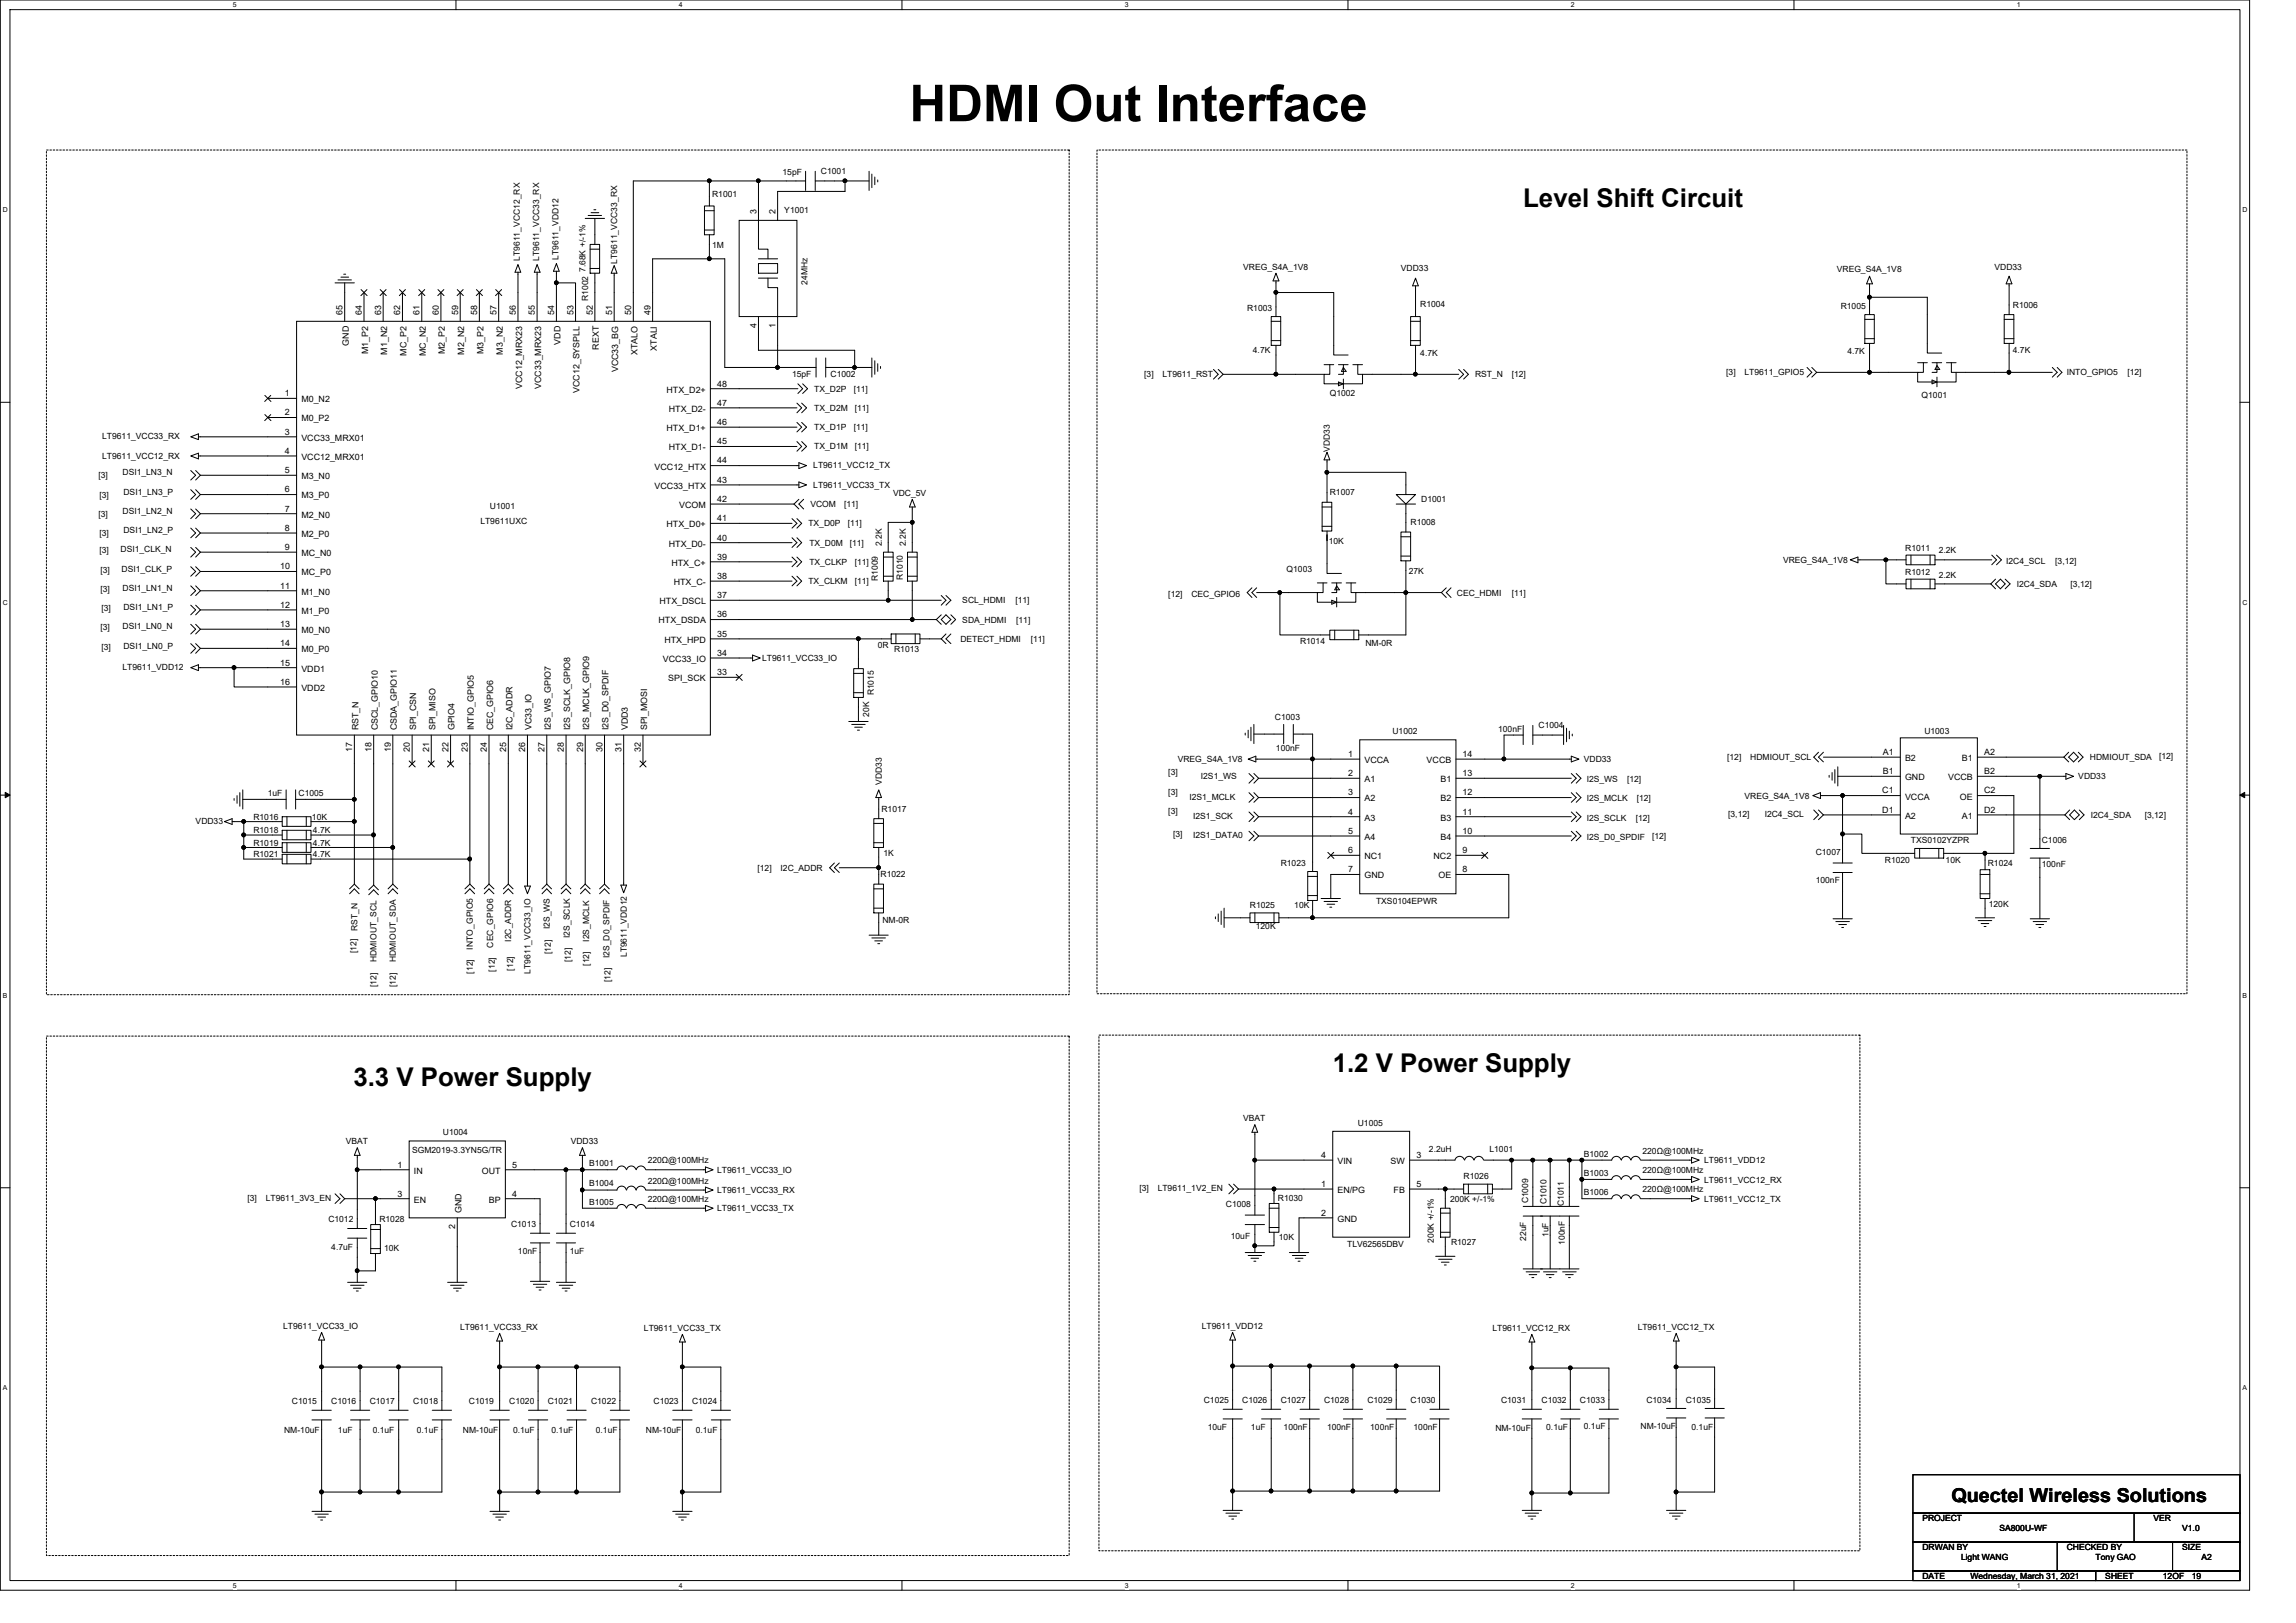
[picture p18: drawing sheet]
<svg xmlns="http://www.w3.org/2000/svg" width="297mm" height="210mm" viewBox="0 0 297 210" stroke-linecap="round" stroke-linejoin="round" font-family="sans-serif">
<defs><g id="words">
<text font-size="6.6" x="117.7" y="15.7">HDMI Out Interface</text>
<g font-size="3.3">
<text x="197.1" y="26.7">Level Shift Circuit</text>
<text x="45.7" y="140.5">3.3 V Power Supply</text>
<text x="172.4" y="138.7">1.2 V Power Supply</text>
</g>
<text font-size="2.5" x="252.5" y="194.3">Quectel Wireless Solutions</text>
<g font-size="1.1">
<text x="101.2" y="22.7">15pF</text>
<text x="106.2" y="22.5">C1001</text>
<text x="92.1" y="25.5">R1001</text>
<text x="97.9" y="27.6" transform="rotate(-90 97.9 27.6)">3</text>
<text x="100.3" y="27.6" transform="rotate(-90 100.3 27.6)">2</text>
<text x="101.5" y="27.5">Y1001</text>
<text x="67.3" y="33.7" transform="rotate(-90 67.3 33.7)">LT9611_VCC12_RX</text>
<text x="69.8" y="33.7" transform="rotate(-90 69.8 33.7)">LT9611_VCC33_RX</text>
<text x="72.3" y="33.6" transform="rotate(-90 72.3 33.6)">LT9611_VDD12</text>
<text x="75.7" y="35.2" transform="rotate(-90 75.7 35.2)">7.68K +/-1%</text>
<text x="79.8" y="34.1" transform="rotate(-90 79.8 34.1)">LT9611_VCC33_RX</text>
<text x="92.1" y="32.1">1M</text>
<text x="160.8" y="34.9">VREG_S4A_1V8</text>
<text x="181.2" y="35.1">VDD33</text>
<text x="237.6" y="35.2">VREG_S4A_1V8</text>
<text x="258" y="34.9">VDD33</text>
<text x="44.3" y="40.7" transform="rotate(-90 44.3 40.7)">65</text>
<text x="46.8" y="40.7" transform="rotate(-90 46.8 40.7)">64</text>
<text x="49.3" y="40.7" transform="rotate(-90 49.3 40.7)">63</text>
<text x="51.8" y="40.7" transform="rotate(-90 51.8 40.7)">62</text>
<text x="54.3" y="40.7" transform="rotate(-90 54.3 40.7)">61</text>
<text x="56.8" y="40.7" transform="rotate(-90 56.8 40.7)">60</text>
<text x="59.3" y="40.7" transform="rotate(-90 59.3 40.7)">59</text>
<text x="61.7" y="40.7" transform="rotate(-90 61.7 40.7)">58</text>
<text x="64.2" y="40.7" transform="rotate(-90 64.2 40.7)">57</text>
<text x="66.7" y="40.7" transform="rotate(-90 66.7 40.7)">56</text>
<text x="69.2" y="40.7" transform="rotate(-90 69.2 40.7)">55</text>
<text x="71.7" y="40.7" transform="rotate(-90 71.7 40.7)">54</text>
<text x="74.2" y="40.7" transform="rotate(-90 74.2 40.7)">53</text>
<text x="76.1" y="39" transform="rotate(-90 76.1 39)">R1002</text>
<text x="76.7" y="40.7" transform="rotate(-90 76.7 40.7)">52</text>
<text x="79.2" y="40.7" transform="rotate(-90 79.2 40.7)">51</text>
<text x="81.7" y="40.7" transform="rotate(-90 81.7 40.7)">50</text>
<text x="84.2" y="40.7" transform="rotate(-90 84.2 40.7)">49</text>
<text x="104.5" y="36.9" transform="rotate(-90 104.5 36.9)">24MHz</text>
<text x="161.4" y="40.2">R1003</text>
<text x="183.7" y="39.7">R1004</text>
<text x="238.1" y="40">R1005</text>
<text x="260.4" y="39.9">R1006</text>
<text x="45.1" y="44.7" transform="rotate(-90 45.1 44.7)">GND</text>
<text x="47.6" y="45.8" transform="rotate(-90 47.6 45.8)">M1_P2</text>
<text x="50.1" y="45.9" transform="rotate(-90 50.1 45.9)">M1_N2</text>
<text x="52.6" y="46" transform="rotate(-90 52.6 46)">MC_P2</text>
<text x="55.1" y="46.1" transform="rotate(-90 55.1 46.1)">MC_N2</text>
<text x="57.6" y="45.8" transform="rotate(-90 57.6 45.8)">M2_P2</text>
<text x="60.1" y="45.9" transform="rotate(-90 60.1 45.9)">M2_N2</text>
<text x="62.5" y="45.8" transform="rotate(-90 62.5 45.8)">M3_P2</text>
<text x="65" y="45.9" transform="rotate(-90 65 45.9)">M3_N2</text>
<text x="72.5" y="44.6" transform="rotate(-90 72.5 44.6)">VDD</text>
<text x="77.5" y="45.2" transform="rotate(-90 77.5 45.2)">REXT</text>
<text x="82.5" y="45.9" transform="rotate(-90 82.5 45.9)">XTALO</text>
<text x="85" y="45.4" transform="rotate(-90 85 45.4)">XTALI</text>
<text x="97.9" y="42.5" transform="rotate(-90 97.9 42.5)">4</text>
<text x="100.3" y="42.5" transform="rotate(-90 100.3 42.5)">1</text>
<text x="162.1" y="45.7">4.7K</text>
<text x="183.7" y="46.1">4.7K</text>
<text x="239" y="45.8">4.7K</text>
<text x="260.4" y="45.7">4.7K</text>
<text x="36.9" y="51.3">1</text>
<text x="36.9" y="53.7">2</text>
<text x="39" y="52">M0_N2</text>
<text x="67.5" y="50.3" transform="rotate(-90 67.5 50.3)">VCC12_MRX23</text>
<text x="70" y="50.3" transform="rotate(-90 70 50.3)">VCC33_MRX23</text>
<text x="75" y="50.8" transform="rotate(-90 75 50.8)">VCC12_SYSPLL</text>
<text x="80" y="48.2" transform="rotate(-90 80 48.2)">VCC33_BG</text>
<text x="86.2" y="50.8">HTX_D2+</text>
<text x="86.5" y="53.3">HTX_D2-</text>
<text x="92.8" y="52.5">47</text>
<text x="92.8" y="50">48</text>
<text x="102.5" y="48.8">15pF</text>
<text x="105.3" y="50.7">TX_D2P</text>
<text x="105.3" y="53.2">TX_D2M</text>
<text x="107.5" y="48.8">C1002</text>
<text x="110.4" y="50.7">[11]</text>
<text x="110.6" y="53.2">[11]</text>
<text x="148" y="48.8">[3]</text>
<text x="150.4" y="48.8">LT9611_RST</text>
<text x="172" y="51.2">Q1002</text>
<text x="190.8" y="48.8">RST_N</text>
<text x="195.6" y="48.8">[12]</text>
<text x="223.3" y="48.6">[3]</text>
<text x="225.7" y="48.6">LT9611_GPIO5</text>
<text x="248.6" y="51.5">Q1001</text>
<text x="267.4" y="48.6">INTO_GPIO5</text>
<text x="275.2" y="48.6">[12]</text>
<text x="13.2" y="56.8">LT9611_VCC33_RX</text>
<text x="13.2" y="59.4">LT9611_VCC12_RX</text>
<text x="36.9" y="56.2">3</text>
<text x="36.9" y="58.7">4</text>
<text x="39" y="54.5">M0_P2</text>
<text x="39" y="57">VCC33_MRX01</text>
<text x="39" y="59.5">VCC12_MRX01</text>
<text x="86.2" y="55.8">HTX_D1+</text>
<text x="86.5" y="58.3">HTX_D1-</text>
<text x="92.8" y="60">44</text>
<text x="92.8" y="57.5">45</text>
<text x="92.8" y="55">46</text>
<text x="105.3" y="55.7">TX_D1P</text>
<text x="105.3" y="58.1">TX_D1M</text>
<text x="110.4" y="55.7">[11]</text>
<text x="110.6" y="58.1">[11]</text>
<text x="172.1" y="58.5" transform="rotate(-90 172.1 58.5)">VDD33</text>
<text x="12.7" y="61.9">[3]</text>
<text x="12.9" y="64.4">[3]</text>
<text x="15.9" y="61.5">DSI1_LN3_N</text>
<text x="16" y="64">DSI1_LN3_P</text>
<text x="36.9" y="61.2">5</text>
<text x="36.9" y="63.7">6</text>
<text x="39" y="62">M3_N0</text>
<text x="39" y="64.5">M3_P0</text>
<text x="63.4" y="65.9">U1001</text>
<text x="84.7" y="63.2">VCC33_HTX</text>
<text x="84.7" y="60.7">VCC12_HTX</text>
<text x="87.9" y="65.7">VCOM</text>
<text x="92.8" y="64.9">42</text>
<text x="92.8" y="62.5">43</text>
<text x="104.8" y="65.6">VCOM</text>
<text x="105.2" y="63.1">LT9611_VCC33_TX</text>
<text x="105.2" y="60.5">LT9611_VCC12_TX</text>
<text x="109.2" y="65.6">[11]</text>
<text x="115.5" y="64.1">VDC_5V</text>
<text x="172" y="64">R1007</text>
<text x="183.9" y="65">D1001</text>
<text x="12.7" y="66.9">[3]</text>
<text x="12.9" y="71.6">[3]</text>
<text x="12.9" y="69.3">[3]</text>
<text x="15.6" y="71.5">DSI1_CLK_N</text>
<text x="15.9" y="66.5">DSI1_LN2_N</text>
<text x="16" y="69">DSI1_LN2_P</text>
<text x="36.9" y="66.2">7</text>
<text x="36.9" y="68.7">8</text>
<text x="36.9" y="71.2">9</text>
<text x="39" y="67">M2_N0</text>
<text x="39" y="69.5">M2_P0</text>
<text x="39" y="71.9">MC_N0</text>
<text x="62.1" y="67.7">LT9611UXC</text>
<text x="86.2" y="68.2">HTX_D0+</text>
<text x="86.5" y="70.7">HTX_D0-</text>
<text x="92.8" y="69.9">40</text>
<text x="92.8" y="67.4">41</text>
<text x="104.6" y="68.1">TX_D0P</text>
<text x="104.7" y="70.6">TX_D0M</text>
<text x="109.7" y="68.1">[11]</text>
<text x="109.9" y="70.6">[11]</text>
<text x="114.1" y="70.7" transform="rotate(-90 114.1 70.7)">2.2K</text>
<text x="117.2" y="70.7" transform="rotate(-90 117.2 70.7)">2.2K</text>
<text x="171.9" y="70.3">10K</text>
<text x="182.5" y="68">R1008</text>
<text x="246.5" y="71.2">R1011</text>
<text x="250.8" y="71.6">2.2K</text>
<text x="13" y="74.1">[3]</text>
<text x="13" y="76.6">[3]</text>
<text x="15.7" y="74">DSI1_CLK_P</text>
<text x="15.9" y="76.4">DSI1_LN1_N</text>
<text x="36.2" y="73.7">10</text>
<text x="36.2" y="76.2">11</text>
<text x="39" y="74.4">MC_P0</text>
<text x="39" y="76.9">M1_N0</text>
<text x="86.9" y="73.2">HTX_C+</text>
<text x="87.2" y="75.7">HTX_C-</text>
<text x="92.8" y="77.4">37</text>
<text x="92.8" y="74.9">38</text>
<text x="92.8" y="72.4">39</text>
<text x="104.6" y="75.6">TX_CLKM</text>
<text x="104.7" y="73.1">TX_CLKP</text>
<text x="110.6" y="75.6">[11]</text>
<text x="110.6" y="73.1">[11]</text>
<text x="113.6" y="75.2" transform="rotate(-90 113.6 75.2)">R1009</text>
<text x="116.8" y="75.1" transform="rotate(-90 116.8 75.1)">R1010</text>
<text x="151.1" y="77.2">[12]</text>
<text x="154.1" y="77.2">CEC_GPIO6</text>
<text x="166.5" y="74">Q1003</text>
<text x="182.3" y="74.2">27K</text>
<text x="188.5" y="77.1">CEC_HDMI</text>
<text x="195.6" y="77.1">[11]</text>
<text x="230.7" y="72.8">VREG_S4A_1V8</text>
<text x="246.5" y="74.3">R1012</text>
<text x="250.8" y="74.8">2.2K</text>
<text x="259.5" y="73">I2C4_SCL</text>
<text x="260.9" y="75.9">I2C4_SDA</text>
<text x="265.9" y="73">[3,12]</text>
<text x="267.9" y="75.9">[3,12]</text>
<text x="13" y="81.6">[3]</text>
<text x="13.1" y="79.1">[3]</text>
<text x="15.9" y="81.4">DSI1_LN0_N</text>
<text x="16" y="83.9">DSI1_LN0_P</text>
<text x="16" y="78.9">DSI1_LN1_P</text>
<text x="36.2" y="78.6">12</text>
<text x="36.2" y="81.1">13</text>
<text x="36.2" y="83.6">14</text>
<text x="39" y="79.4">M1_P0</text>
<text x="39" y="81.9">M0_N0</text>
<text x="85.2" y="80.7">HTX_DSDA</text>
<text x="85.3" y="78.2">HTX_DSCL</text>
<text x="86" y="83.2">HTX_HPD</text>
<text x="92.8" y="79.9">36</text>
<text x="92.8" y="82.4">35</text>
<text x="113.6" y="83.8">0R</text>
<text x="124.2" y="83">DETECT_HDMI</text>
<text x="124.5" y="80.6">SDA_HDMI</text>
<text x="124.5" y="78.1">SCL_HDMI</text>
<text x="131.4" y="78.1">[11]</text>
<text x="131.5" y="80.6">[11]</text>
<text x="133.3" y="83">[11]</text>
<text x="168.2" y="83.3">R1014</text>
<text x="176.7" y="83.5">NM-0R</text>
<text x="13.1" y="84">[3]</text>
<text x="15.9" y="86.7">LT9611_VDD12</text>
<text x="36.2" y="86.1">15</text>
<text x="36.2" y="88.6">16</text>
<text x="39" y="84.4">M0_P0</text>
<text x="39" y="86.9">VDD1</text>
<text x="39" y="89.4">VDD2</text>
<text x="85.8" y="85.6">VCC33_IO</text>
<text x="86.5" y="88.1">SPI_SCK</text>
<text x="92.8" y="84.9">34</text>
<text x="92.8" y="87.4">33</text>
<text x="98.6" y="85.5">LT9611_VCC33_IO</text>
<text x="113.1" y="90" transform="rotate(-90 113.1 90)">R1015</text>
<text x="115.7" y="84.4">R1013</text>
<text x="46.4" y="94.5" transform="rotate(-90 46.4 94.5)">RST_N</text>
<text x="48.9" y="94.5" transform="rotate(-90 48.9 94.5)">CSCL_GPIO10</text>
<text x="51.3" y="94.5" transform="rotate(-90 51.3 94.5)">CSDA_GPIO11</text>
<text x="53.8" y="94.5" transform="rotate(-90 53.8 94.5)">SPI_CSN</text>
<text x="56.3" y="94.5" transform="rotate(-90 56.3 94.5)">SPI_MISO</text>
<text x="58.8" y="94.5" transform="rotate(-90 58.8 94.5)">GPIO4</text>
<text x="61.3" y="94.5" transform="rotate(-90 61.3 94.5)">INTIO_GPIO5</text>
<text x="63.8" y="94.5" transform="rotate(-90 63.8 94.5)">CEC_GPIO6</text>
<text x="66.3" y="94.5" transform="rotate(-90 66.3 94.5)">I2C_ADDR</text>
<text x="68.8" y="94.5" transform="rotate(-90 68.8 94.5)">VC33_IO</text>
<text x="71.3" y="94.5" transform="rotate(-90 71.3 94.5)">I2S_WS_GPIO7</text>
<text x="73.8" y="94.5" transform="rotate(-90 73.8 94.5)">I2S_SCLK_GPIO8</text>
<text x="76.2" y="94.5" transform="rotate(-90 76.2 94.5)">I2S_MCLK_GPIO9</text>
<text x="78.7" y="94.5" transform="rotate(-90 78.7 94.5)">I2S_D0_SPDIF</text>
<text x="81.2" y="94.5" transform="rotate(-90 81.2 94.5)">VDD3</text>
<text x="83.7" y="94.5" transform="rotate(-90 83.7 94.5)">SPI_MOSI</text>
<text x="112.5" y="92.7" transform="rotate(-90 112.5 92.7)">20K</text>
<text x="164.9" y="93.1">C1003</text>
<text x="180.1" y="95">U1002</text>
<text x="193.8" y="94.7">100nF</text>
<text x="199" y="94.2">C1004</text>
<text x="249" y="95">U1003</text>
<text x="45.6" y="97.2" transform="rotate(-90 45.6 97.2)">17</text>
<text x="48.1" y="97.2" transform="rotate(-90 48.1 97.2)">18</text>
<text x="50.5" y="97.2" transform="rotate(-90 50.5 97.2)">19</text>
<text x="53" y="97.2" transform="rotate(-90 53 97.2)">20</text>
<text x="55.5" y="97.2" transform="rotate(-90 55.5 97.2)">21</text>
<text x="58" y="97.2" transform="rotate(-90 58 97.2)">22</text>
<text x="60.5" y="97.2" transform="rotate(-90 60.5 97.2)">23</text>
<text x="63" y="97.2" transform="rotate(-90 63 97.2)">24</text>
<text x="65.5" y="97.2" transform="rotate(-90 65.5 97.2)">25</text>
<text x="68" y="97.2" transform="rotate(-90 68 97.2)">26</text>
<text x="70.5" y="97.2" transform="rotate(-90 70.5 97.2)">27</text>
<text x="73" y="97.2" transform="rotate(-90 73 97.2)">28</text>
<text x="75.4" y="97.2" transform="rotate(-90 75.4 97.2)">29</text>
<text x="77.9" y="97.2" transform="rotate(-90 77.9 97.2)">30</text>
<text x="80.4" y="97.2" transform="rotate(-90 80.4 97.2)">31</text>
<text x="82.9" y="97.2" transform="rotate(-90 82.9 97.2)">32</text>
<text x="114.1" y="101.6" transform="rotate(-90 114.1 101.6)">VDD33</text>
<text x="151.1" y="100.3">[3]</text>
<text x="152.4" y="98.6">VREG_S4A_1V8</text>
<text x="155.4" y="100.8">I2S1_WS</text>
<text x="165.1" y="97.2">100nF</text>
<text x="174.4" y="97.9">1</text>
<text x="174.4" y="100.4">2</text>
<text x="176.5" y="98.7">VCCA</text>
<text x="176.5" y="101.2">A1</text>
<text x="184.6" y="98.7">VCCB</text>
<text x="186.3" y="101.2">B1</text>
<text x="189.2" y="100.4">13</text>
<text x="189.2" y="97.9">14</text>
<text x="204.9" y="98.6">VDD33</text>
<text x="205.3" y="101.2">I2S_WS</text>
<text x="210.5" y="101.2">[12]</text>
<text x="223.5" y="98.3">[12]</text>
<text x="226.4" y="98.3">HDMIOUT_SCL</text>
<text x="243.6" y="97.7">A1</text>
<text x="243.6" y="100.2">B1</text>
<text x="246.5" y="98.5">B2</text>
<text x="246.5" y="100.9">GND</text>
<text x="252" y="100.9">VCCB</text>
<text x="253.8" y="98.5">B1</text>
<text x="256.7" y="97.7">A2</text>
<text x="256.7" y="100.2">B2</text>
<text x="268.9" y="100.8">VDD33</text>
<text x="270.4" y="98.3">HDMIOUT_SDA</text>
<text x="279.3" y="98.2">[12]</text>
<text x="25.3" y="106.6">VDD33</text>
<text x="32.8" y="106.1">R1016</text>
<text x="32.8" y="107.8">R1018</text>
<text x="34.6" y="103">1uF</text>
<text x="38.6" y="103">C1005</text>
<text x="40.4" y="106.1">10K</text>
<text x="40.5" y="107.8">4.7K</text>
<text x="114" y="105.1">R1017</text>
<text x="151.1" y="102.8">[3]</text>
<text x="151.1" y="105.3">[3]</text>
<text x="153.9" y="103.4">I2S1_MCLK</text>
<text x="154.4" y="105.9">I2S1_SCK</text>
<text x="174.4" y="102.9">3</text>
<text x="174.4" y="105.4">4</text>
<text x="174.4" y="107.9">5</text>
<text x="176.5" y="103.7">A2</text>
<text x="176.5" y="106.2">A3</text>
<text x="186.3" y="106.2">B3</text>
<text x="186.3" y="103.7">B2</text>
<text x="189.2" y="107.9">10</text>
<text x="189.2" y="105.4">11</text>
<text x="189.2" y="102.9">12</text>
<text x="205.3" y="103.7">I2S_MCLK</text>
<text x="205.3" y="106.2">I2S_SCLK</text>
<text x="211.6" y="106.2">[12]</text>
<text x="211.7" y="103.7">[12]</text>
<text x="223.6" y="105.7">[3,12]</text>
<text x="225.7" y="103.3">VREG_S4A_1V8</text>
<text x="228.3" y="105.7">I2C4_SCL</text>
<text x="243.5" y="102.7">C1</text>
<text x="243.5" y="105.2">D1</text>
<text x="246.5" y="103.4">VCCA</text>
<text x="246.5" y="105.9">A2</text>
<text x="253.6" y="103.4">OE</text>
<text x="253.8" y="105.9">A1</text>
<text x="256.7" y="105.2">D2</text>
<text x="256.7" y="102.7">C2</text>
<text x="270.5" y="105.8">I2C4_SDA</text>
<text x="277.5" y="105.8">[3,12]</text>
<text x="32.8" y="110.9">R1021</text>
<text x="32.8" y="109.4">R1019</text>
<text x="40.5" y="110.9">4.7K</text>
<text x="40.5" y="109.4">4.7K</text>
<text x="98" y="112.7">[12]</text>
<text x="101" y="112.7">I2C_ADDR</text>
<text x="113.9" y="113.4">R1022</text>
<text x="114.3" y="110.8">1K</text>
<text x="151.8" y="108.3">[3]</text>
<text x="154.4" y="108.4">I2S1_DATA0</text>
<text x="165.7" y="112">R1023</text>
<text x="174.4" y="110.4">6</text>
<text x="174.4" y="112.9">7</text>
<text x="176.5" y="108.7">A4</text>
<text x="176.5" y="111.2">NC1</text>
<text x="176.5" y="113.6">GND</text>
<text x="185.5" y="111.2">NC2</text>
<text x="186.1" y="113.6">OE</text>
<text x="186.3" y="108.7">B4</text>
<text x="189.2" y="112.9">8</text>
<text x="189.2" y="110.4">9</text>
<text x="205.3" y="108.7">I2S_D0_SPDIF</text>
<text x="213.7" y="108.6">[12]</text>
<text x="234.9" y="110.6">C1007</text>
<text x="243.9" y="111.7">R1020</text>
<text x="247.2" y="109.1">TXS0102YZPR</text>
<text x="251.7" y="111.7">10K</text>
<text x="257.2" y="112">R1024</text>
<text x="264.2" y="109.1">C1006</text>
<text x="264.2" y="112.2">100nF</text>
<text x="114.2" y="119.4">NM-0R</text>
<text x="161.7" y="117.5">R1025</text>
<text x="167.4" y="117.5">10K</text>
<text x="178" y="117">TXS0104EPWR</text>
<text x="234.9" y="114.3">100nF</text>
<text x="257.3" y="117.4">120K</text>
<text x="46.1" y="123.3" transform="rotate(-90 46.1 123.3)">[12]</text>
<text x="46.2" y="120.5" transform="rotate(-90 46.2 120.5)">RST_N</text>
<text x="48.7" y="124.5" transform="rotate(-90 48.7 124.5)">HDMIOUT_SCL</text>
<text x="51.2" y="124.5" transform="rotate(-90 51.2 124.5)">HDMIOUT_SDA</text>
<text x="61.2" y="126" transform="rotate(-90 61.2 126)">[12]</text>
<text x="61.2" y="122.9" transform="rotate(-90 61.2 122.9)">INTO_GPIO5</text>
<text x="63.8" y="122.6" transform="rotate(-90 63.8 122.6)">CEC_GPIO6</text>
<text x="64" y="125.7" transform="rotate(-90 64 125.7)">[12]</text>
<text x="66.1" y="121.9" transform="rotate(-90 66.1 121.9)">I2C_ADDR</text>
<text x="66.4" y="125.6" transform="rotate(-90 66.4 125.6)">[12]</text>
<text x="68.6" y="126" transform="rotate(-90 68.6 126)">LT9611_VCC33_IO</text>
<text x="71.1" y="120.2" transform="rotate(-90 71.1 120.2)">I2S_WS</text>
<text x="71.3" y="123.5" transform="rotate(-90 71.3 123.5)">[12]</text>
<text x="73.7" y="121.3" transform="rotate(-90 73.7 121.3)">I2S_SCLK</text>
<text x="73.9" y="124.5" transform="rotate(-90 73.9 124.5)">[12]</text>
<text x="76.2" y="125" transform="rotate(-90 76.2 125)">[12]</text>
<text x="76.2" y="121.9" transform="rotate(-90 76.2 121.9)">I2S_MCLK</text>
<text x="78.8" y="124" transform="rotate(-90 78.8 124)">I2S_D0_SPDIF</text>
<text x="81.1" y="123.8" transform="rotate(-90 81.1 123.8)">LT9611_VDD12</text>
<text x="162.5" y="120.2">120K</text>
<text x="48.7" y="127.7" transform="rotate(-90 48.7 127.7)">[12]</text>
<text x="51.2" y="127.7" transform="rotate(-90 51.2 127.7)">[12]</text>
<text x="79" y="127.1" transform="rotate(-90 79 127.1)">[12]</text>
<text x="44.7" y="148">VBAT</text>
<text x="53.3" y="149.1">SGM2019-3.3YN5G/TR</text>
<text x="57.3" y="146.9">U1004</text>
<text x="73.8" y="148">VDD33</text>
<text x="160.8" y="145">VBAT</text>
<text x="170.9" y="149.8">4</text>
<text x="175.7" y="145.6">U1005</text>
<text x="183.2" y="149.8">3</text>
<text x="184.9" y="149">2.2uH</text>
<text x="192.7" y="149">L1001</text>
<text x="204.9" y="149.6">B1002</text>
<text x="212.5" y="149.2">220Ω@100MHz</text>
<text x="32" y="155.3">[3]</text>
<text x="34.4" y="155.3">LT9611_3V3_EN</text>
<text x="51.4" y="151.1">1</text>
<text x="51.4" y="154.8">3</text>
<text x="53.5" y="151.8">IN</text>
<text x="53.5" y="155.6">EN</text>
<text x="62.4" y="151.8">OUT</text>
<text x="63.2" y="155.6">BP</text>
<text x="66.2" y="154.8">4</text>
<text x="66.2" y="151.1">5</text>
<text x="76.2" y="155.9">B1005</text>
<text x="76.2" y="153.5">B1004</text>
<text x="76.2" y="150.9">B1001</text>
<text x="83.8" y="155.5">220Ω@100MHz</text>
<text x="83.8" y="153.1">220Ω@100MHz</text>
<text x="83.8" y="150.5">220Ω@100MHz</text>
<text x="92.8" y="151.7">LT9611_VCC33_IO</text>
<text x="92.8" y="154.3">LT9611_VCC33_RX</text>
<text x="147.4" y="154.1">[3]</text>
<text x="149.8" y="154.1">LT9611_1V2_EN</text>
<text x="165.3" y="155.3">R1030</text>
<text x="170.9" y="153.6">1</text>
<text x="173" y="154.3">EN/PG</text>
<text x="173" y="150.6">VIN</text>
<text x="179.9" y="150.6">SW</text>
<text x="180.3" y="154.3">FB</text>
<text x="183.2" y="153.6">5</text>
<text x="187.6" y="155.5">200K +/-1%</text>
<text x="189.4" y="152.5">R1026</text>
<text x="197.7" y="155.7" transform="rotate(-90 197.7 155.7)">C1009</text>
<text x="200.1" y="155.8" transform="rotate(-90 200.1 155.8)">C1010</text>
<text x="204.9" y="154.6">B1006</text>
<text x="204.9" y="152.1">B1003</text>
<text x="212.5" y="154.2">220Ω@100MHz</text>
<text x="212.5" y="151.7">220Ω@100MHz</text>
<text x="220.5" y="150.5">LT9611_VDD12</text>
<text x="220.5" y="153">LT9611_VCC12_RX</text>
<text x="220.5" y="155.5">LT9611_VCC12_TX</text>
<text x="42.5" y="158.1">C1012</text>
<text x="42.9" y="161.7">4.7uF</text>
<text x="49.1" y="158.1">R1028</text>
<text x="49.7" y="161.8">10K</text>
<text x="58.9" y="159.1" transform="rotate(-90 58.9 159.1)">2</text>
<text x="59.7" y="157" transform="rotate(-90 59.7 157)">GND</text>
<text x="66.1" y="158.7">C1013</text>
<text x="73.7" y="158.7">C1014</text>
<text x="92.8" y="156.7">LT9611_VCC33_TX</text>
<text x="158.6" y="156.1">C1008</text>
<text x="159.2" y="160.3">10uF</text>
<text x="165.5" y="160.4">10K</text>
<text x="170.9" y="157.3">2</text>
<text x="173" y="158.1">GND</text>
<text x="174.3" y="161.3">TLV62565DBV</text>
<text x="185.5" y="160.8" transform="rotate(-90 185.5 160.8)">200K +/-1%</text>
<text x="187.7" y="161.1">R1027</text>
<text x="197.5" y="160.5" transform="rotate(-90 197.5 160.5)">22uF</text>
<text x="200.3" y="160.1" transform="rotate(-90 200.3 160.1)">1uF</text>
<text x="202.3" y="156.1" transform="rotate(-90 202.3 156.1)">C1011</text>
<text x="202.4" y="161.1" transform="rotate(-90 202.4 161.1)">100nF</text>
<text x="67" y="162.2">10nF</text>
<text x="73.7" y="162.2">1uF</text>
<text x="36.6" y="171.9">LT9611_VCC33_IO</text>
<text x="59.5" y="172">LT9611_VCC33_RX</text>
<text x="83.3" y="172.1">LT9611_VCC33_TX</text>
<text x="155.5" y="171.9">LT9611_VDD12</text>
<text x="193.1" y="172.1">LT9611_VCC12_RX</text>
<text x="211.9" y="172">LT9611_VCC12_TX</text>
<text x="36.8" y="185.3">NM-10uF</text>
<text x="37.8" y="181.6">C1015</text>
<text x="42.9" y="181.6">C1016</text>
<text x="43.7" y="185.3">1uF</text>
<text x="47.8" y="181.6">C1017</text>
<text x="48.2" y="185.3">0.1uF</text>
<text x="53.4" y="181.6">C1018</text>
<text x="53.9" y="185.3">0.1uF</text>
<text x="59.9" y="185.3">NM-10uF</text>
<text x="60.7" y="181.6">C1019</text>
<text x="65.9" y="181.6">C1020</text>
<text x="66.4" y="185.3">0.1uF</text>
<text x="70.9" y="181.6">C1021</text>
<text x="71.3" y="185.3">0.1uF</text>
<text x="76.5" y="181.6">C1022</text>
<text x="77.1" y="185.3">0.1uF</text>
<text x="83.6" y="185.3">NM-10uF</text>
<text x="84.6" y="181.6">C1023</text>
<text x="89.5" y="181.6">C1024</text>
<text x="90" y="185.3">0.1uF</text>
<text x="155.7" y="181.5">C1025</text>
<text x="156.2" y="185">10uF</text>
<text x="160.7" y="181.5">C1026</text>
<text x="161.8" y="185">1uF</text>
<text x="165.7" y="181.5">C1027</text>
<text x="166.1" y="185">100nF</text>
<text x="171.3" y="181.5">C1028</text>
<text x="171.7" y="185">100nF</text>
<text x="176.9" y="181.5">C1029</text>
<text x="177.3" y="185">100nF</text>
<text x="182.5" y="181.5">C1030</text>
<text x="182.9" y="185">100nF</text>
<text x="193.5" y="185.1">NM-10uF</text>
<text x="194.2" y="181.5">C1031</text>
<text x="199.4" y="181.5">C1032</text>
<text x="200" y="185">0.1uF</text>
<text x="204.4" y="181.5">C1033</text>
<text x="204.9" y="184.8">0.1uF</text>
<text x="212.3" y="184.8">NM-10uF</text>
<text x="213" y="181.5">C1034</text>
<text x="218.1" y="181.5">C1035</text>
<text x="218.8" y="185">0.1uF</text>
<text x="248.7" y="196.8">PROJECT</text>
<text x="278.6" y="196.8">VER</text>
<text x="248.7" y="200.5">DRWAN BY</text>
<text x="253.7" y="201.8">Light WANG</text>
<text x="258.7" y="198">SA800U-WF</text>
<text x="267.4" y="200.5">CHECKED BY</text>
<text x="271.1" y="201.8">Tony GAO</text>
<text x="282.3" y="198">V1.0</text>
<text x="282.3" y="200.5">SIZE</text>
<text x="284.8" y="201.8">A2</text>
<text x="248.7" y="204.3">DATE</text>
<text x="254.9" y="204.3">Wednesday, March 31, 2021</text>
<text x="272.4" y="204.3">SHEET</text>
<text x="279.8" y="204.3">12OF</text>
<text x="283.6" y="204.3">19</text>
</g>
<g font-size=".9">
<text x="30.1" y="1">5</text>
<text x="87.8" y="1">4</text>
<text x="145.5" y="1">3</text>
<text x="203.2" y="1">2</text>
<text x="260.9" y="1">1</text>
<text x=".4" y="27.5">D</text>
<text x="290.1" y="27.5">D</text>
<text x=".4" y="78.3">C</text>
<text x="290.1" y="78.3">C</text>
<text x=".4" y="129.1">B</text>
<text x="290.1" y="129.1">B</text>
<text x=".4" y="179.9">A</text>
<text x="290.1" y="179.9">A</text>
<text x="30.1" y="205.4">5</text>
<text x="87.8" y="205.4">4</text>
<text x="145.5" y="205.4">3</text>
<text x="203.2" y="205.4">2</text>
<text x="260.9" y="205.4">1</text>
</g>
</g></defs>
<path d="M0 0h291v205.7h-291zM1.3 1.2h288.5v203.3h-288.5z" fill="none" stroke="#000" stroke-width=".13"/>
<g fill="#fff">
<path d="M30.1 .1h.5v1h-.5z"/>
<path d="M30.1 204.6h.5v1h-.5z"/>
</g>
<path d="M59 0v1.2M59 204.5v1.2" fill="none" stroke="#000" stroke-width=".13"/>
<g fill="#fff">
<path d="M87.8 .1h.5v1h-.5z"/>
<path d="M87.8 204.6h.5v1h-.5z"/>
</g>
<path d="M116.7 0v1.2M116.7 204.5v1.2" fill="none" stroke="#000" stroke-width=".13"/>
<g fill="#fff">
<path d="M145.5 .1h.5v1h-.5z"/>
<path d="M145.5 204.6h.5v1h-.5z"/>
</g>
<path d="M174.4 0v1.2M174.4 204.5v1.2" fill="none" stroke="#000" stroke-width=".13"/>
<g fill="#fff">
<path d="M203.2 .1h.5v1h-.5z"/>
<path d="M203.2 204.6h.5v1h-.5z"/>
</g>
<path d="M232.1 0v1.2M232.1 204.5v1.2" fill="none" stroke="#000" stroke-width=".13"/>
<g fill="#fff">
<path d="M260.9 .1h.5v1h-.5z"/>
<path d="M260.9 204.6h.5v1h-.5z"/>
<path d="M.4 26.6h.6v1h-.6z"/>
<path d="M290.1 26.6h.6v1h-.6z"/>
<path d="M.4 77.4h.6v1h-.6z"/>
<path d="M290.1 77.4h.6v1h-.6z"/>
</g>
<path d="M0 52h1.3M289.8 52h1.2" fill="none" stroke="#000" stroke-width=".13"/>
<g fill="#fff">
<path d="M.4 128.3h.5v1h-.5z"/>
<path d="M290.1 128.3h.6v1h-.6z"/>
</g>
<path d="M0 102.9h1.3M289.8 102.9h1.2" fill="none" stroke="#000" stroke-width=".13"/>
<path d="M.7 102.5l.6 .4-.6 .3zM289.8 102.9l.6-.4v.7z" fill="#000" stroke="#000" stroke-width=".13"/>
<g fill="#fff">
<path d="M.4 179.1h.5v1h-.5z"/>
<path d="M290.1 179.1h.6v1h-.6z"/>
</g>
<g fill="none" stroke="#000" stroke-width=".13">
<path d="M43.3 36.6h2.5M43.7 36.2h1.8M44.1 35.9h1M44.5 35.5h.2M44.6 36.6v5M46.7 37.5l.8 .7M47.1 37.8v3.8M47.5 37.5l-.8 .7M49.2 37.5l.8 .7M49.6 37.8v3.8M50 37.5l-.8 .7M51.7 37.5l.8 .7"/>
<path d="M52.1 37.8v3.8M52.4 37.5l-.7 .7M54.2 37.5l.8 .7M54.6 37.8v3.8M54.9 37.5l-.7 .7M56.7 37.5l.7 .7M57 37.8v3.8M57.4 37.5l-.8 .7M59.2 37.5l.7 .7M59.5 37.8v3.8M59.9 37.5l-.8 .7M61.6 37.5l.8 .7"/>
<path d="M62 37.8v3.8M62.4 37.5l-.8 .7M64.1 37.5l.8 .7M64.5 37.8v3.8M64.9 37.5l-.8 .7M67 34.2l.4 1h-.8zM67 35.2v6.4M69.5 34.2l.4 1h-.8zM69.5 35.2v6.4M72 34.1l.3 1h-.7zM72 35.1v1.5M72 36.6v5"/>
<path d="M72 36.6h2.5v5M75.7 28.3h2.5M76.1 27.9h1.7M76.3 31.6h1.3v3.7h-1.3zM76.3 34.7h1.3M76.3 32.2h1.3M76.5 27.5h1M76.8 27.1h.3M77 35.3v6.3M77 28.3v3.3M79.5 34.4l.3 .9h-.7zM79.5 35.3v6.3"/>
<path d="M91.1 26.6h1.3v3.8h-1.3zM91.1 29.8h1.3M91.1 27.3h1.3M91.8 33.5h-7.4v8.1M91.8 23.4v3.2M91.8 23.4h6.3M91.8 23.4h-9.9v18.2M91.8 30.4v3.1M91.8 33.5h2v14h6.8M95.6 28.5h7.5v12.5h-7.5zM98.1 23.4v8.8h1.3v1.3M98.1 34.1h2.5v1.2h-2.5z"/>
<path d="M98.1 36h2.5M98.1 33.5h2.5M99.4 36v1.2h1.2v10.3M104.2 22.2v2.4M104.2 23.4h-6.1M105.5 22.2v2.4M105.5 23.4h3.8M109.3 23.4v1.4h-8.7v3.7M109.3 23.4h3.1M112.4 22.2v2.4M112.8 22.5v1.8M113.2 22.9v1"/>
<path d="M113.6 23.3v.2M165.1 37.8h7.4v8.1h1.9M165.1 37.8v3.2M165.1 35.3l.4 1h-.8zM165.1 36.3v1.5M183.1 36l.4 1h-.8zM183.1 37v4M241.9 38.5h7.4v7.2h1.9M241.9 36.7v1.8M241.9 38.5v2.2M241.9 35.7l.3 1h-.7zM259.9 35.7l.4 1h-.8z"/>
<path d="M259.9 36.7v4M24.7 56.5l1-.4v.8zM24.7 59l1-.4v.8zM25.7 56.5h12.7M25.7 59h12.7M34.3 51.2l.7 .7M34.3 53.6l.7 .8M34.6 51.5h3.8M34.6 54h3.8M35 51.2l-.8 .7M35 53.6l-.8 .8M38.4 41.6h53.5v53.5h-53.5z"/>
<path d="M91.9 50.3h11.3M98.1 41v4.3h12.5v2.2M103.1 52.2l.6 .6-.6 .6M103.1 54.7l.6 .6-.6 .6M103.1 57.1l.6 .7-.6 .6M103.1 57.8h-11.2M103.1 55.3h-11.2M103.1 52.8h-11.2M103.2 49.7l.6 .6-.6 .6M103.4 59.9l.9 .3-.9 .4zM103.7 52.2l.6 .6-.6 .6M103.7 54.7l.6 .6-.6 .6"/>
<path d="M103.7 57.1l.6 .7-.6 .6M103.8 49.7l.7 .6-.7 .6M105.6 46.3v2.5M105.6 47.5h-5M106.8 46.3v2.5M106.8 47.5h3.8M110.6 47.5h2.2M112.8 46.3v2.5M113.2 46.7v1.7M113.6 47.1v.9M113.9 47.4v.3M157 47.8l.6 .6-.6 .6"/>
<path d="M157.6 47.8l.6 .6M158.2 48.4l-.6 .6M158.2 48.4h6.9M164.5 41h1.2v3.7h-1.2zM164.5 44.1h1.2M164.5 41.6h1.2M165.1 48.4h6.2M165.1 44.7v3.7M171.3 47.2h1.2M171.7 58.5l.3 1h-.7zM171.7 59.5v1.6M172 47.2v1.2h-.7v1.3h5v-1.3"/>
<path d="M173.2 47.2h1.2M173.2 49.4l.6 .3-.6 .2zM173.8 47.5l.4 .5h-.7zM173.8 49v1.3M173.8 47.2v1.2h-.6M175 47.2h1.3M175.7 47.2v1.2h7.4M182.5 41h1.2v3.7h-1.2zM182.5 44.1h1.2M182.5 41.6h1.2M183.1 44.7v3.7M183.1 48.4h5.6"/>
<path d="M188.7 47.8l.7 .6-.7 .6M189.4 47.8l.6 .6-.6 .6M233.8 47.5l.6 .7-.6 .6M234.4 47.5l.6 .7M235 48.2h6.9M235 48.2l-.6 .6M241.3 40.7h1.2v3.7h-1.2zM241.3 43.8h1.2M241.3 41.3h1.2M241.9 44.4v3.8M241.9 48.2h6.2M248.1 46.9h1.2"/>
<path d="M248.8 46.9v1.3h-.7v1.2h5v-1.2M250 49.2l.6 .2-.6 .3zM250 46.9h1.2M250.6 48.8v1.2M250.6 46.9v1.3h-.6M250.6 47.3l.3 .5h-.6zM251.8 46.9h1.3M252.5 46.9v1.3h7.4M259.3 40.7h1.2v3.7h-1.2zM259.3 43.8h1.2M259.3 41.3h1.2M259.9 44.4v3.8"/>
<path d="M259.9 48.2h5.6M265.5 47.5l.6 .7-.6 .6M266.1 47.5l.7 .7-.7 .6M24.7 75.8l.6 .6-.6 .6M24.7 78.3l.6 .6-.6 .6M24.7 70.8l.6 .6-.6 .7M24.7 73.3l.6 .6-.6 .6M24.7 65.8l.6 .7-.6 .6M24.7 68.3l.6 .7-.6 .6M24.7 60.9l.6 .6-.6 .6M24.7 63.4l.6 .6-.6 .6M25.3 75.8l.6 .6"/>
<path d="M25.3 78.3l.6 .6M25.3 70.8l.6 .6M25.3 73.3l.6 .6M25.3 65.8l.6 .7M25.3 68.3l.6 .7M25.3 60.9l.6 .6M25.3 63.4l.6 .6M25.9 61.5h12.5M25.9 64h12.5M25.9 66.5h12.5M25.9 69h12.5M25.9 71.4h12.5"/>
<path d="M25.9 73.9h12.5M25.9 76.4h12.5M25.9 76.4l-.6 .6M25.9 78.9l-.6 .6M25.9 71.4l-.6 .7M25.9 73.9l-.6 .6M25.9 66.5l-.6 .6M25.9 69l-.6 .6M25.9 61.5l-.6 .6M25.9 64l-.6 .6M38.4 78.9h-12.5M91.9 60.2h11.5"/>
<path d="M91.9 75.2h10.6M91.9 72.7h10.6M91.9 70.2h10.6M102.5 67.1l.6 .6-.6 .6M102.5 69.6l.6 .6-.6 .6M102.5 72.1l.6 .6-.6 .6M102.5 74.5l.6 .7-.6 .6M102.5 67.7h-10.6M102.7 65.2l.7 .6M102.7 65.2h-10.8M103.1 67.1l.6 .6-.6 .6M103.1 69.6l.6 .6-.6 .6"/>
<path d="M103.1 72.1l.6 .6-.6 .6M103.1 74.5l.6 .7-.6 .6M103.4 64.6l-.7 .6M103.4 62.4l.9 .3-.9 .4zM103.4 62.7h-11.5M104 64.6l-.6 .6 .6 .6M114.3 71.4h1.2v3.8h-1.2zM114.3 74.5h1.2M114.3 72.1h1.2M114.9 77.7h-23M114.9 75.2v2.5M114.9 77.7h6.9"/>
<path d="M117.4 71.4h1.3v3.8h-1.3zM117.4 74.5h1.3M117.4 72.1h1.3M118 75.2v5M118 67.6v3.8M118 65.6v2M118 67.6h-3.1v3.8M118 64.6l.4 1h-.7zM121.8 79.5l-.7 .7M121.8 77l.6 .7-.6 .6M122.4 77l.6 .7-.6 .6M123 79.5l.6 .7-.6 .6"/>
<path d="M162 76.1l-.6 .6 .6 .6M162.6 76.7h3M162.6 76.1l-.6 .6 .6 .6M165.6 76.7v5.4h6.4M170.4 75.4h1.3M170.4 76.7h-4.8M171 65h1.3v3.7h-1.3zM171 68.1h1.3M171 65.6h1.3M171.2 75.4v1.3h-.8v1.2h5v-1.2M171.7 61.1v3.9M171.7 61.1h10.2v2.9"/>
<path d="M171.7 68.7v5.5h1.8M172.3 75.4h1.2M172.3 77.7l.6 .2-.6 .3zM172.9 75.8l.4 .5h-.6zM172.9 77.3v1.2M172.9 75.4v1.3h-.6M174.2 75.4h1.2M174.8 75.4v1.3h7.1M180.6 65.2h2.5M180.6 64h2.5l-1.2 1.2zM181.2 68.8h1.3v3.8h-1.3zM181.2 71.9h1.3"/>
<path d="M181.2 69.4h1.3M181.9 65.2v3.6M181.9 72.6v4.1M181.9 76.7v5.4h-6.1M181.9 76.7h4.6M186.5 76.7l.6 .6M187.1 76.1l-.6 .6M187.7 76.1l-.6 .6 .6 .6M239.4 72.4l1-.3v.7zM244 72.4h2.6M244 72.4v3.1h2.6M244 72.4h-3.6"/>
<path d="M246.6 71.8h3.7v1.3h-3.7zM246.6 74.9h3.7v1.3h-3.7zM247.2 71.8v1.3M247.2 74.9v1.3M249.7 71.8v1.3M249.7 74.9v1.3M250.3 72.4h7.4M250.3 75.5h7.3M257.6 75.5l.6 .7M257.7 71.8l.6 .6-.6 .7M258.2 75.5l.6-.6 .6 .6-.6 .7zM258.2 74.9l-.6 .6"/>
<path d="M258.3 71.8l.6 .6-.6 .7M259.4 74.9l.7 .6-.7 .7M24.7 80.8l.6 .6-.6 .6M24.7 83.3l.6 .6-.6 .6M24.7 86.4l1-.4v.8zM25.3 80.8l.6 .6M25.3 83.3l.6 .6M25.7 86.4h4.6M25.9 81.4l-.6 .6M25.9 83.9l-.6 .6M30.3 86.4h8.1M30.3 86.4v2.5h8.1"/>
<path d="M38.4 81.4h-12.5M38.4 83.9h-12.5M45.8 95.1v8.3M48.3 95.1v19.4M50.8 95.1v14.5M52.9 98.4l.8 .8M53.3 95.1v3.7M53.7 98.4l-.8 .8M55.4 98.4l.8 .8M55.8 95.1v3.7M56.2 98.4l-.8 .8M57.9 98.4l.8 .8"/>
<path d="M58.3 95.1v3.7M58.7 98.4l-.8 .8M60.8 95.1v16M63.3 95.1v19.3M65.8 95.1v19.3M68.2 95.1v19.5M70.7 95.1v19.3M73.2 95.1v19.3M75.7 95.1v19.3M78.2 95.1v19.3M80.7 95.1v19.4M82.8 98.4l.8 .8"/>
<path d="M83.2 95.1v3.7M83.6 98.4l-.8 .8M91.9 87.6h3.7M91.9 82.7h19.2M95.2 87.2l.8 .8M96 87.2l-.8 .8M97.4 84.8l1 .3-1 .4zM97.4 85.1h-5.5M109.8 93.3h2.5M110.2 93.7h1.7M110.4 86.5h1.3v3.7h-1.3zM110.4 89.6h1.3"/>
<path d="M110.4 87.1h1.3M110.6 94.1h1M110.9 94.5h.3M111.1 82.7h4.2M111.1 90.2v3.1M111.1 82.7v3.8M115.3 82h3.7v1.3h-3.7zM115.9 82v1.3M118 80.2h-26.1M118 80.2h3.1M118.4 82v1.3M119 82.7h2.8"/>
<path d="M121.1 80.2l.7 .6M121.8 82.7l.6 .6M121.8 80.2l.6-.7 .6 .7-.6 .6zM122.4 82l-.6 .7M123 82l-.6 .7 .6 .6M161.1 94.8v.3M161.5 94.5v1M161.5 98.2l1-.4v.8zM161.8 94.1v1.7M162.2 95h3.9M162.2 93.7v2.5M162.5 98.2h7.3"/>
<path d="M166.1 93.7v2.5M167.3 93.7v2.5M167.3 95h2.5v3.2M169.8 98.2v14.6M169.8 98.2h6.1M172 81.5h3.8v1.3h-3.8zM172.7 81.5v1.3M175.2 81.5v1.3M175.9 95.7h12.5v19.9h-12.5zM194.6 98.2h8.7M194.6 98.2h-6.2M197.1 95.1h-2.5v3.1"/>
<path d="M197.1 93.9v2.4M198.3 93.9v2.4M198.3 95.1h4M202.3 93.9v2.4M202.7 94.2v1.8M203 94.6v1M203.3 97.8l1 .4-1 .4zM203.4 95v.2M235.3 97.3l-.6 .7 .6 .6M235.9 97.3l-.6 .7 .6 .6M235.9 98h9.9M237 99.9v1"/>
<path d="M237.4 99.6v1.7M237.8 99.2v2.5M245.8 95.5h10v12.4h-10zM255.8 98h11.2M267 98l.6 .6M267.6 97.3l-.6 .7M268.3 97.3l.6 .7-.6 .6-.7-.6zM268.9 97.3l.6 .7-.6 .6M29 106.3l1-.4v.8zM30 106.3h1.5M30.3 103.3v.2M30.7 102.9v1"/>
<path d="M31 102.6v1.7M31.4 102.2v2.5M31.4 103.4h5.6M31.5 109.6v1.5h5M31.5 106.3h5M31.5 109.6h5M31.5 108v1.6M31.5 106.3v1.7h5M36.5 107.4h3.7v1.2h-3.7zM36.5 105.7h3.7v1.2h-3.7zM36.5 110.5h3.7v1.3h-3.7zM36.5 109h3.7v1.3h-3.7z"/>
<path d="M37 102.2v2.5M37.1 107.4v1.2M37.1 105.7v1.2M37.1 110.5v1.3M37.1 109v1.3M38.2 102.2v2.5M38.2 103.4h7.6M39.6 107.4v1.2M39.6 105.7v1.2M39.6 110.5v1.3M39.6 109v1.3M40.2 106.3h5.6"/>
<path d="M40.2 108h8.3M40.2 111.1h20.6M40.2 109.6h10.6M45.2 115.6l.6-.6 .7 .6M45.8 106.3v8.1M45.8 114.4l-.6 .6M45.8 114.4l.7 .6M45.8 103.4v2.9M47.7 115.8l.6-.7 .7 .7M48.3 114.5l.7 .6M48.3 114.5l-.6 .6M50.2 115.6l.6-.6 .7 .6"/>
<path d="M50.8 114.4l.7 .6M50.8 114.4l-.6 .6M50.8 109.6v4.8M60.2 115.6l.6-.6 .6 .6M60.8 114.4l.6 .6M60.8 114.4l-.6 .6M60.8 111.1v3.3M62.7 115.6l.6-.6 .6 .6M63.3 114.4l-.6 .6M63.3 114.4l.6 .6M65.1 115.6l.7-.6 .6 .6M65.8 114.4l.6 .6"/>
<path d="M65.8 114.4l-.7 .6M67.9 114.6h.7l-.4 1zM70.1 115.6l.6-.6 .6 .6M70.7 114.4l.6 .6M70.7 114.4l-.6 .6M72.6 115.6l.6-.6 .6 .6M73.2 114.4l.6 .6M73.2 114.4l-.6 .6M75.1 115.6l.6-.6 .6 .6M75.7 114.4l.6 .6M75.7 114.4l-.6 .6M77.6 115.6l.6-.6 .6 .6"/>
<path d="M78.2 114.4l.6 .6M78.2 114.4l-.6 .6M80.3 114.5h.8l-.4 1zM107.9 111.7l-.6 .6 .6 .6M108.6 111.7l-.7 .6 .7 .6M108.6 112.3h5.1M113 114.4h1.3v3.7h-1.3zM113 117.5h1.3M113 115h1.3M113 105.9h1.3v3.7h-1.3zM113 109h1.3M113 106.5h1.3"/>
<path d="M113.7 118.1v2.9M113.7 112.3v2.1M113.7 109.6v2.7M113.7 103.2v2.7M113.7 102.2l.3 1h-.7zM157.2 118.6v.3M157.6 118.2v1M158 117.9v1.7M158.4 118.7h3.3M158.4 117.5v2.5M161.6 100.1l.6 .6-.6 .6M161.6 102.6l.6 .6-.6 .6"/>
<path d="M161.6 105.1l.6 .6-.6 .6M161.6 107.5l.6 .7-.6 .6M161.7 118.1h3.8v1.3h-3.8zM162.2 100.1l.6 .6M162.2 102.6l.6 .6M162.2 105.1l.6 .6M162.2 107.5l.6 .7M162.3 118.1v1.3M162.8 100.7h13.1M162.8 103.2h13.1M162.8 108.2h13.1M162.8 100.7l-.6 .6"/>
<path d="M162.8 103.2l-.6 .6M162.8 105.7l-.6 .6M162.8 108.2l-.6 .6M164.8 118.1v1.3M169.2 112.8h1.2v3.7h-1.2zM169.2 115.9h1.2M169.2 113.4h1.2M169.8 118.7h-4.3M169.8 116.5v2.2M170.9 116.2h2.5M171.3 116.6h1.7M171.7 117h1"/>
<path d="M171.8 110.3l.8 .8M172 117.4h.3M172.2 110.7h3.7M172.5 110.3l-.7 .8M175.9 105.7h-13.1M175.9 113.1h-3.7v3.1M188.4 113.1h6.8v5.6h-25.4M188.4 110.7h3.7M188.4 105.7h14.9M191.7 110.3l.8 .8M192.5 110.3l-.8 .8M203.3 103.2h-14.9"/>
<path d="M203.3 100.7h-14.9M203.3 108.2h-14.9M203.3 100.1l.6 .6-.6 .6M203.3 102.6l.6 .6-.6 .6M203.3 105.1l.6 .6-.6 .6M203.3 107.5l.6 .7-.6 .6M203.9 100.1l.6 .6-.6 .6M203.9 102.6l.6 .6-.6 .6M203.9 105.1l.6 .6-.6 .6M203.9 107.5l.6 .7-.6 .6M234.5 102.9l1-.3v.7zM234.7 104.8l.6 .6-.6 .6"/>
<path d="M235.3 104.8l.6 .6M235.5 102.9h2.9M235.9 105.4l-.6 .6M235.9 105.4h9.9M236.6 100.3v.3M237.1 112.9h2.5M237.1 111.7h2.5M237.1 118.9h2.5M237.5 119.2h1.8M237.8 100.4h8M237.9 119.6h1M238.3 120h.2"/>
<path d="M238.4 112.9v6M238.4 107.9h2.5v2.5h6.8M238.4 102.9h7.4M238.4 107.9v3.8M238.4 102.9v5M247.7 109.8h3.8v1.2h-3.8zM248.3 109.8v1.2M250.8 109.8v1.2M251.5 110.4h5.3M255.6 118.7h2.4M255.8 102.9h4.7v7.5h-3.7M255.8 105.4h11.3"/>
<path d="M255.8 100.4h8.1M255.9 119.1h1.8M256.2 112.5h1.2v3.7h-1.2zM256.2 113.1h1.2M256.2 115.6h1.2M256.3 119.5h1M256.7 119.9h.2M256.8 116.2v2.5M256.8 110.3v.1M256.8 110.4v2.1M262.7 118.9h2.5M262.7 111h2.5"/>
<path d="M262.7 109.8h2.5M263 119.2h1.8M263.4 119.6h1M263.8 120h.2M263.9 111v7.9M263.9 100.4v9.4M267.1 105.4l.7 .6M267.3 100.1l1 .3-1 .4zM267.3 100.4h-3.4M267.8 104.8l-.7 .6M268.4 104.8l.6 .6-.6 .6-.6-.6zM269 104.8l.6 .6-.6 .6"/>
<path d="M112.4 121h2.5M112.8 121.3h1.8M113.2 121.7h1M113.6 122.1h.2M0 153.7h1.3M43.3 154.5l.7 .6-.7 .6M44 154.5l.6 .6M44.6 155.1l-.6 .6M44.6 155.1h4M45 158.9h2.5M46.2 148.5l.4 1h-.8zM46.2 149.5v1.8"/>
<path d="M46.2 151.3h6.7M46.2 151.3v7.6M48 158.4h1.2v3.8h-1.2zM48 159.1h1.2M48.6 155.1h4.3M48.6 155.1v3.3M52.9 147.6h12.5v10h-12.5zM59.2 157.6v8.3M65.4 155.1h4.5v4.5M65.4 151.3h7.8M68.6 159.6h2.5M72 159.6h2.5"/>
<path d="M73.2 151.3v8.3M73.2 151.3h2.2M75.4 154v2.3h4.4a.62 .62 0 0 1 .6-.5 .62 .62 0 0 1 .6 .5M75.4 151.3v2.7M75.4 148.5l.3 1h-.7zM75.4 149.5v1.8M79.9 156.1h.1M79.9 153.7h.1M79.9 151.1h.1M81 153.9a.61 .61 0 0 0-.6-.4 .61 .61 0 0 0-.6 .5h-4.4M81 151.3a.62 .62 0 0 0-.6-.4 .62 .62 0 0 0-.6 .4h-4.4M82.3 156.3a.62 .62 0 0 0-.6-.5 .62 .62 0 0 0-.6 .5"/>
<path d="M82.3 153.9a.61 .61 0 0 0-.6-.4 .61 .61 0 0 0-.6 .5M82.3 151.3a.62 .62 0 0 0-.6-.4 .62 .62 0 0 0-.6 .4M83.5 156.3a.62 .62 0 0 0-.6-.5 .62 .62 0 0 0-.6 .5M83.5 153.9a.61 .61 0 0 0-.6-.4 .61 .61 0 0 0-.6 .5M83.5 151.3a.62 .62 0 0 0-.6-.4 .62 .62 0 0 0-.6 .4M83.6 151.3h7.7M83.6 154h7.7M83.6 156.3h7.7M91.3 153.6l1 .4-1 .3zM91.3 156l1 .3-1 .4zM91.3 151l1 .3-1 .4zM159 153.2l.6 .6-.6 .7"/>
<path d="M159.6 153.2l.6 .6M160.2 153.8l-.6 .7M160.2 153.8h4.6M161.1 158.4h2.5M161.1 157.2h2.5M162.3 150.1h10.1M162.3 150.1v7.1M162.3 146.5v3.6M162.3 158.4v2.8M162.3 145.5l.4 1h-.7zM164.2 155.7h1.3v3.7h-1.3zM164.2 158.8h1.3"/>
<path d="M164.2 156.3h1.3M164.8 159.4v1.8h-2.5v.9M172.4 146.4h10v13.7h-10zM172.4 153.8h-7.6v1.9M172.4 157.6h-4.3v4.5M182.4 153.8h4.6M186.4 156.3h1.2v3.8h-1.2zM186.4 159.4h1.2M186.4 157h1.2M187 153.8h2.4M187 153.8v2.5M188.4 149.9h.1"/>
<path d="M189.4 153.2h3.7v1.3h-3.7zM189.4 150.1a.62 .62 0 0 0-.6-.5 .62 .62 0 0 0-.6 .5h-5.8M190 153.2v1.3M190.7 150.1a.61 .61 0 0 0-.6-.5 .61 .61 0 0 0-.6 .5M191.9 150.1a.62 .62 0 0 0-.6-.5 .62 .62 0 0 0-.6 .5M192 150.1h3.6M192.5 153.2v1.3M195.6 150.1h2.7M195.6 150.1v3.7h-2.5M197.1 157.3h2.5M197.1 156.1h2.5M198.3 150.1h2.3"/>
<path d="M198.3 157.3v6.9M198.3 150.1v6M199.3 157.3h5M199.3 156.1h5M200.6 157.3v6.9M200.6 150.1v6M200.6 150.1h2.4M203 150.1h1.7M203 150.1v6M203 157.3v6.9M204.7 152.6v2.5h3.8a.61 .61 0 0 1 .6-.5 .61 .61 0 0 1 .6 .5M204.7 150.1v2.5"/>
<path d="M208.6 154.8h.1M208.6 152.3h.1M208.6 149.9h.1M209.7 152.6a.62 .62 0 0 0-.6-.5 .62 .62 0 0 0-.6 .5h-3.8M209.7 150.1a.62 .62 0 0 0-.6-.5 .62 .62 0 0 0-.6 .5h-3.8M211 155.1a.61 .61 0 0 0-.6-.5 .61 .61 0 0 0-.6 .5M211 152.6a.62 .62 0 0 0-.6-.5 .62 .62 0 0 0-.6 .5M211 150.1a.62 .62 0 0 0-.7-.5 .62 .62 0 0 0-.5 .5M212.2 155.1a.61 .61 0 0 0-.6-.5 .61 .61 0 0 0-.6 .5M212.2 152.6a.62 .62 0 0 0-.6-.5 .62 .62 0 0 0-.6 .5M212.2 150.1a.62 .62 0 0 0-.6-.5 .62 .62 0 0 0-.6 .5M212.3 150.1h6.5"/>
<path d="M212.3 152.6h6.5M212.3 155.1h6.5M218.8 149.7l1 .4-1 .4zM218.8 152.2l1 .4-1 .4zM218.8 154.7l1 .4-1 .3zM289.8 153.7h1.2M41.6 176.9h5M41.6 172.4l.4 1h-.8zM41.6 173.4v3.5M41.6 176.9v5.6M45 160.2h2.5M45 165.9h2.5"/>
<path d="M45.4 166.3h1.7M45.7 166.7h1M46.1 167h.3M46.2 160.2v4.2M46.2 164.4v1.5M46.6 176.9v5.6M46.6 176.9h5M48 161.5h1.2M48.6 162.2v2.2h-2.4M51.6 176.9h5.6v5.6M51.6 176.9v5.6M57.9 165.9h2.5"/>
<path d="M58.3 166.3h1.7M58.7 166.7h1M59 167h.3M64.6 176.9v5.6M64.6 176.9h5M64.6 172.5l.4 1h-.7zM64.6 173.5v3.4M68.6 160.8h2.5M68.6 165.8h2.5M69 166.2h1.7M69.4 166.5h1M69.6 176.9v5.6"/>
<path d="M69.6 176.9h5M69.7 166.9h.3M69.9 160.8v5M72 160.8h2.5M72 165.9h2.5M72.3 166.3h1.8M72.7 166.7h1M73.1 167h.3M73.2 160.8v5.1M74.6 176.9h5.6v5.6M74.6 176.9v5.6M88.3 172.6l.4 1h-.8z"/>
<path d="M88.3 173.6v3.3M88.3 176.9v5.6M88.3 176.9h5v5.6M159.5 176.7v5.6M159.5 176.7h5M159.5 173.4v3.3M159.5 172.4l.3 1h-.7zM161.1 162.1h2.5M161.5 162.4h1.7M161.8 162.8h1M162.2 163.2h.3M164.5 176.7v5.6"/>
<path d="M164.5 176.7h4.9M166.8 162.1h2.5M167.2 162.4h1.7M167.6 162.8h1M167.9 163.2h.3M169.4 176.7h5.6M169.4 176.7v5.6M175 176.7v5.6M175 176.7h5.6v5.6M180.6 176.7h5.6v5.6M185.7 162.5h2.5M186.1 162.9h1.8"/>
<path d="M186.5 163.3h1M186.9 163.7h.2M187 160.1v2.4M197.1 164.2h2.5M197.4 164.5h1.8M197.8 164.9h1M198.2 177h5M198.2 177v5.3M198.2 172.6l.4 1h-.8zM198.2 173.6v3.4M198.2 165.3h.2M199.7 164.5h1.7"/>
<path d="M200 164.9h1M200.4 165.3h.3M202.2 164.5h1.7M202.5 164.9h1M202.9 165.3h.3M203.2 177h4.9v5.3M203.2 177v5.3M204.3 164.2h-5M216.8 172.5l.4 1h-.7zM216.8 173.5v3.4M216.8 176.9h5v5.3M216.8 176.9v5.3"/>
<path d="M40.4 183.7h2.5M40.4 182.5h2.5M40.4 195.5h2.5M40.7 195.9h1.8M41.1 196.3h1M41.5 196.7h.2M41.6 183.7v9.3M41.6 193v2.5M41.6 193h5M45.4 183.7h2.4M45.4 182.5h2.4M46.6 183.7v9.3"/>
<path d="M46.6 193h5M50.3 183.7h2.5M50.3 182.5h2.5M51.6 183.7v9.3M55.9 183.7h2.5M55.9 182.5h2.5M57.2 183.7v9.3h-5.6M63.4 183.7h2.5M63.4 182.5h2.5M63.4 195.5h2.5M63.8 195.9h1.7M64.1 196.3h1"/>
<path d="M64.5 196.7h.3M64.6 193h5M64.6 193v2.5M64.6 183.7v9.3M68.4 183.7h2.5M68.4 182.5h2.5M69.6 193h5M69.6 183.7v9.3M73.4 183.7h2.4M73.4 182.5h2.4M74.6 183.7v9.3M78.9 183.7h2.5"/>
<path d="M78.9 182.5h2.5M80.2 183.7v9.3h-5.6M87 183.7h2.5M87 182.5h2.5M87 195.5h2.5M87.4 195.9h1.8M87.8 196.3h1M88.2 196.7h.2M88.3 183.7v9.3M88.3 193v2.5M92 183.7h2.5M92 182.5h2.5"/>
<path d="M93.3 183.7v9.3h-5M158.2 183.6h2.5M158.2 182.3h2.5M158.2 195.4h2.5M158.6 195.8h1.8M159 196.2h1M159.4 196.5h.2M159.5 183.6v9.3M159.5 192.9v2.5M159.5 192.9h5M163.2 183.6h2.5M163.2 182.3h2.5"/>
<path d="M164.5 183.6v9.3M164.5 192.9h4.9M168.2 183.6h2.5M168.2 182.3h2.5M169.4 192.9h5.6M169.4 183.6v9.3M173.8 183.6h2.5M173.8 182.3h2.5M175 183.6v9.3M175 192.9h5.6M179.4 183.6h2.5M179.4 182.3h2.5"/>
<path d="M180.6 183.6v9.3M185 183.6h2.5M185 182.3h2.5M186.2 183.6v9.3h-5.6M196.9 183.6h2.5M196.9 182.3h2.5M196.9 195.4h2.5M197.3 195.8h1.7M197.7 196.2h1M198.1 196.5h.2M198.2 193.2v2.2M198.2 193.2h5"/>
<path d="M198.2 183.6v9.6M201.9 183.6h2.5M201.9 182.3h2.5M203.2 183.6v9.6M206.9 183.6h2.5M206.9 182.3h2.5M208.1 183.6v9.6h-4.9M215.6 183.5h2.5M215.6 182.2h2.5M215.6 195.4h2.5M216 195.8h1.7M216.4 196.2h1"/>
<path d="M216.7 196.5h.3M216.8 183.5v9.5M216.8 193v2.4M220.6 183.5h2.5M220.6 182.2h2.5M221.8 183.5v9.5h-5M247.5 190.8h42.3v5h-42.3zM247.5 195.8h42.3v3.7h-42.3zM247.5 199.5h42.3v3.7h-42.3zM266.1 199.5v3.7M276.1 195.8v3.7M281.1 199.5v3.7"/>
<path d="M247.5 203.2h23.6v1.3h-23.6zM271.1 203.2h18.7v1.3h-18.7z"/>
</g>
<path d="M6 19.4h132.3v109.3h-132.3zM141.9 19.4h141v109.2h-141zM6 134h132.3v67.3h-132.3zM142.2 133.9h98.4v66.7h-98.4z" fill="none" stroke="#000" stroke-width=".13" stroke-dasharray=".2 .2"/>
<g fill="#000" stroke="#000" stroke-width=".13">
<circle cx="72" cy="36.6" r=".24"/>
<circle cx="91.8" cy="33.5" r=".24"/>
<circle cx="91.8" cy="23.4" r=".24"/>
<circle cx="98.1" cy="23.4" r=".23"/>
<circle cx="109.3" cy="23.4" r=".24"/>
<circle cx="165.1" cy="37.8" r=".24"/>
<circle cx="241.9" cy="38.4" r=".24"/>
<circle cx="100.6" cy="47.5" r=".24"/>
<circle cx="110.5" cy="47.5" r=".23"/>
<circle cx="165.1" cy="48.4" r=".24"/>
<circle cx="183.1" cy="48.4" r=".23"/>
<circle cx="241.9" cy="48.2" r=".24"/>
<circle cx="259.9" cy="48.2" r=".24"/>
<circle cx="114.9" cy="77.7" r=".23"/>
<circle cx="118" cy="67.6" r=".24"/>
<circle cx="165.6" cy="76.7" r=".23"/>
<circle cx="171.7" cy="61.1" r=".23"/>
<circle cx="181.9" cy="76.7" r=".24"/>
<circle cx="244" cy="72.4" r=".24"/>
<circle cx="30.3" cy="86.4" r=".24"/>
<circle cx="111.1" cy="82.6" r=".24"/>
<circle cx="118" cy="80.1" r=".24"/>
<circle cx="169.8" cy="98.2" r=".23"/>
<circle cx="194.6" cy="98.2" r=".23"/>
<circle cx="31.5" cy="108" r=".24"/>
<circle cx="31.5" cy="109.6" r=".24"/>
<circle cx="31.5" cy="106.3" r=".24"/>
<circle cx="45.8" cy="106.3" r=".24"/>
<circle cx="45.8" cy="103.4" r=".24"/>
<circle cx="48.3" cy="108" r=".24"/>
<circle cx="50.8" cy="109.6" r=".24"/>
<circle cx="60.8" cy="111.1" r=".24"/>
<circle cx="113.7" cy="112.3" r=".24"/>
<circle cx="169.8" cy="118.7" r=".23"/>
<circle cx="238.4" cy="102.9" r=".24"/>
<circle cx="238.4" cy="107.9" r=".24"/>
<circle cx="256.8" cy="110.4" r=".24"/>
<circle cx="263.9" cy="100.4" r=".24"/>
<circle cx="46.2" cy="151.3" r=".23"/>
<circle cx="48.6" cy="155.1" r=".23"/>
<circle cx="73.2" cy="151.3" r=".23"/>
<circle cx="75.3" cy="154" r=".24"/>
<circle cx="75.3" cy="151.3" r=".23"/>
<circle cx="162.3" cy="150.1" r=".23"/>
<circle cx="164.8" cy="153.8" r=".24"/>
<circle cx="187" cy="153.8" r=".24"/>
<circle cx="195.6" cy="150.1" r=".23"/>
<circle cx="198.3" cy="150.1" r=".24"/>
<circle cx="200.5" cy="150.1" r=".24"/>
<circle cx="203" cy="150.1" r=".23"/>
<circle cx="204.6" cy="152.6" r=".24"/>
<circle cx="204.7" cy="150.1" r=".24"/>
<circle cx="41.6" cy="176.9" r=".24"/>
<circle cx="46.2" cy="164.4" r=".23"/>
<circle cx="46.6" cy="176.8" r=".23"/>
<circle cx="51.6" cy="176.8" r=".23"/>
<circle cx="64.6" cy="176.9" r=".24"/>
<circle cx="69.6" cy="176.9" r=".24"/>
<circle cx="74.6" cy="176.8" r=".23"/>
<circle cx="88.3" cy="176.9" r=".24"/>
<circle cx="159.5" cy="176.7" r=".24"/>
<circle cx="162.3" cy="161.2" r=".24"/>
<circle cx="164.4" cy="176.7" r=".24"/>
<circle cx="169.4" cy="176.7" r=".24"/>
<circle cx="175" cy="176.7" r=".24"/>
<circle cx="180.6" cy="176.7" r=".24"/>
<circle cx="198.2" cy="177" r=".24"/>
<circle cx="203.2" cy="177" r=".23"/>
<circle cx="216.8" cy="176.9" r=".24"/>
<circle cx="41.6" cy="193" r=".24"/>
<circle cx="46.6" cy="193" r=".24"/>
<circle cx="51.6" cy="193" r=".24"/>
<circle cx="64.6" cy="193" r=".24"/>
<circle cx="69.6" cy="193" r=".24"/>
<circle cx="74.6" cy="193" r=".24"/>
<circle cx="88.3" cy="193" r=".24"/>
<circle cx="159.5" cy="192.9" r=".24"/>
<circle cx="164.4" cy="192.9" r=".24"/>
<circle cx="169.4" cy="192.9" r=".24"/>
<circle cx="175" cy="192.9" r=".24"/>
<circle cx="180.6" cy="192.9" r=".24"/>
<circle cx="198.2" cy="193.2" r=".24"/>
<circle cx="203.1" cy="193.2" r=".24"/>
<circle cx="216.8" cy="193" r=".24"/>
</g>
<use href="#words"/>
</svg>
